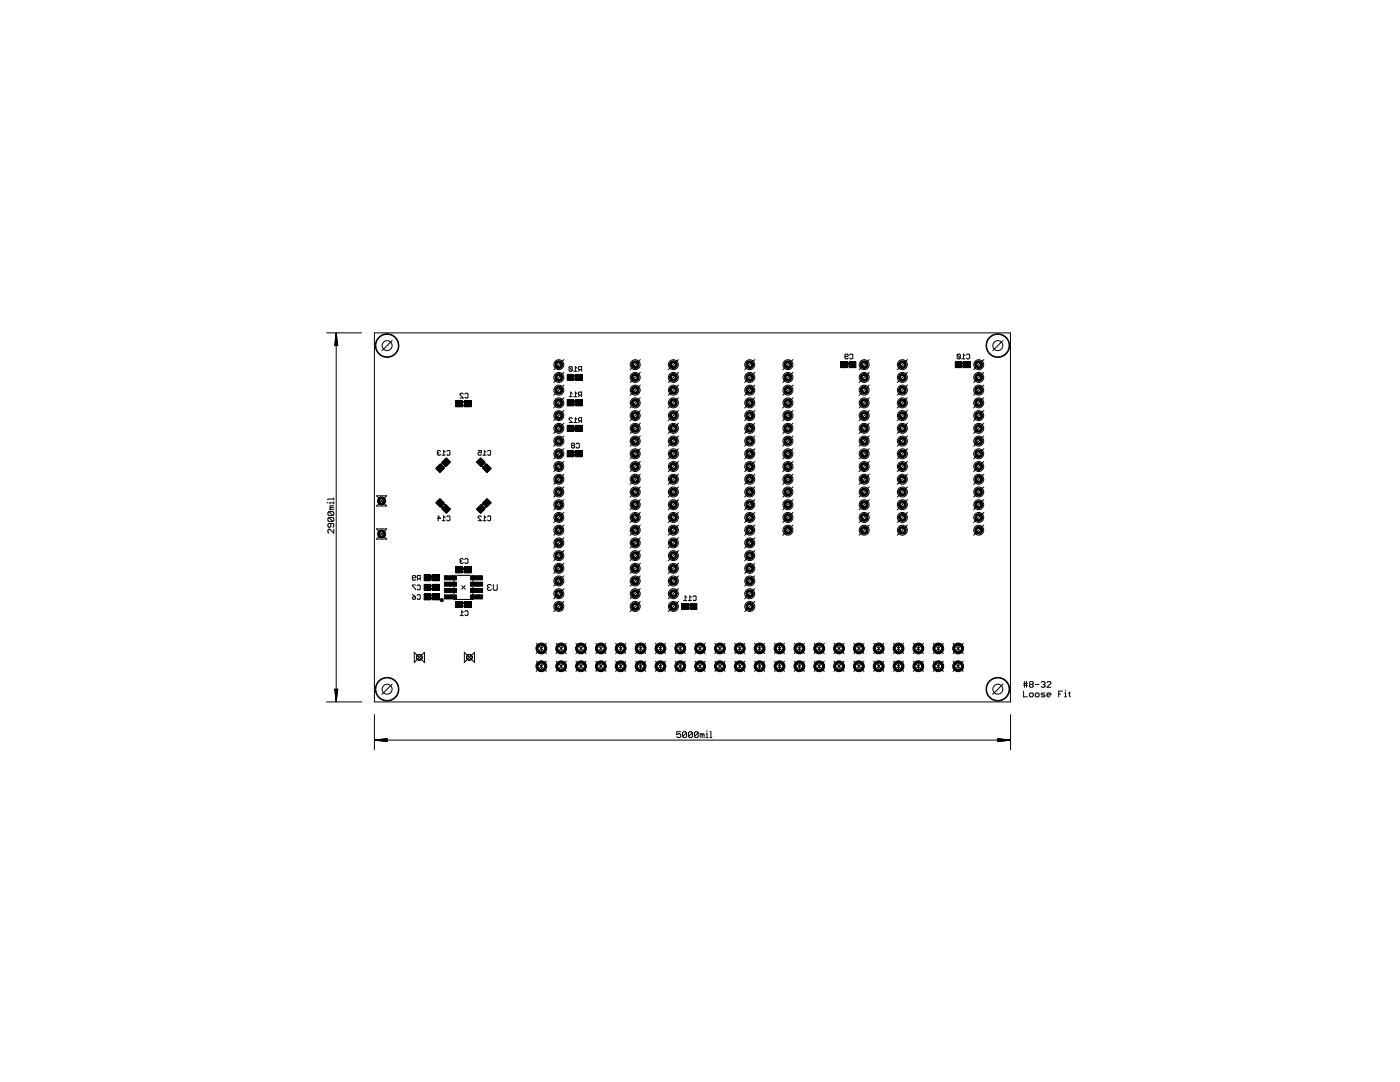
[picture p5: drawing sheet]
<svg xmlns="http://www.w3.org/2000/svg" width="279mm" height="216mm" viewBox="0 0 279 216" stroke-linecap="round" stroke-linejoin="round" font-family="sans-serif">
<g fill="none" stroke="#000" stroke-width=".2">
<path d="M92.5 78.6l-.2-.1h-.3l-.2 .1 .7 .8h-.7M92.8 78.6l.1-.1h.3l.2 .1v.6l-.2 .2h-.3l-.1-.2M113.6 73.3l.1-.1 .5 .1v.6M113.6 73.3v.6l.1 .2 .5-.2M113.6 73.3l.6 .6M113.6 79.2h.6M114.2 78.5l-.3-.3v1M114.5 75.1l.4 .4M114.5 74.1h.6M114.5 79.2h.6M114.9 75.1l-.4 .4M115.1 73.5l-.3-.3v.9"/>
<path d="M115.1 78.5l-.3-.3v1M115.8 73.8l-.4 .3M115.8 78.8l-.4 .4M116.1 73.8h-.5l-.2-.2v-.3l.2-.1h.5v.9M116.1 78.8h-.5l-.2-.1v-.3l.2-.2h.5v1M168.6 71.1h.5l.2-.1-.2-.3h-.3l-.2 .1v.6l.2 .2h.3l.2-.2M169.1 72.6l.4 .4M169.5 72.6l-.4 .4M169.6 70.8l.1-.1h.3l.2 .1v.6l-.2 .2h-.3l-.1-.2M191 70.8l.2-.1h.3l.1 .1v.6M191 70.8v.6l.2 .2h.3l.1-.2M191 70.8l.6 .6"/>
<path d="M191.9 72.5l.5 .5M192 71.6h.6M192.4 72.5l-.5 .5M192.6 71l-.3-.3v.9M192.9 70.8l.1-.1h.4l.1 .1v.6l-.1 .2h-.4l-.1-.2M87.5 90.4l-.2 .1 .2 .3 .4-.1M87.5 90.4h.1M87.9 90l-.4-.1-.2 .1 .2 .4M88.2 92.6l.5 .5M88.2 90.8h.7M88.7 92.6l-.5 .5M88.9 90.2l-.4-.3v.9"/>
<path d="M89.2 90l.1-.1 .5 .1v.7l-.2 .1-.4-.1M92.3 80.4l.4 .4M92.7 80.4l-.4 .4M95.4 89.9h.7v.5l-.4-.2-.3 .2v.3l.2 .1 .5-.1M96.3 92.6l.5 .5M96.4 90.8h.6M96.8 92.6l-.5 .5M97 90.2l-.3-.3v.9M97.3 90l.2-.1 .4 .1v.7l-.1 .1-.5-.1M114.2 88.9l-.2-.1 .2-.4h.3l.2 .2-.2 .3M114.2 88.9l-.2 .2 .2 .3h.3l.2-.2-.2-.3M114.2 88.9h.3"/>
<path d="M114.2 83.5l-.2-.1h-.3l-.1 .1 .6 .8h-.6M114.5 80.2l.4 .4M114.5 85.2l.4 .5M114.5 90.3l.4 .4M114.5 84.3h.6M114.9 90.3l-.4 .4M114.9 80.2l-.4 .4M114.9 85.2l-.4 .5M115 88.6l.1-.2h.3l.2 .2v.6l-.2 .2h-.3l-.1-.2M115.1 83.7l-.3-.3v.9M115.8 84l-.4 .3M116.1 84h-.5l-.2-.2v-.3l.2-.1h.5v.9"/>
<path d="M82.3 119.3l.2-.2h.4l-.1 .5h-.3zM82.3 118.6l.6 .5M82.3 115.3h.5l.1-.2-.1-.3h-.3l-.2 .2v.6l.2 .2h.3l.1-.2M82.9 116.7h-.6l.6 1M83.2 118.8l.2-.2h.3l.2 .2v.6l-.2 .2h-.3l-.2-.2M83.2 116.9l.2-.2h.3l.2 .2v.6l-.2 .2h-.3l-.2-.2M83.5 115.5l-.3 .3M83.9 115.5h-.5l-.2-.2 .2-.5h.5v1M86 118.9l.3 .4M86 117l.3 .4M86 115.1l.3 .4M86.3 118.9l-.3 .4"/>
<path d="M86.3 117l-.3 .4M86.3 115.1l-.3 .4M87.3 103.4h.6l-.4-.4v.9M88.2 100.7l.5 .5M88.2 103.9h.7M88.7 100.7l-.5 .5M88.9 103.3l-.4-.3v.9M89.2 103.1l.1-.1h.3l.2 .1v.6l-.2 .2h-.3l-.1-.2M92 112l-.2 .1 .2 .3h.3l.2-.2M92 112h.1M92.1 116.9l.8 .7M92.3 113.5l.4 .4"/>
<path d="M92.5 111.6l-.2-.1h-.3l-.2 .1 .2 .4M92.7 113.5l-.4 .4M92.8 111.6l.1-.1h.3l.2 .1v.6l-.2 .2h-.3l-.1-.2M92.9 116.9l-.8 .7M96.1 103.1l-.2-.1h-.3l-.2 .1 .7 .8h-.7M96.3 100.7l.5 .5M96.4 103.9h.6M96.8 100.7l-.5 .5M97 103.3l-.3-.3v.9M97.3 103.1l.2-.1h.3l.1 .1v.6l-.1 .2h-.3l-.2-.2M97.5 117.2l-.2 .2 .2 .4h.4l.1-.2M97.5 117.2h.2"/>
<path d="M98 116.8l-.1-.2h-.4l-.2 .2 .2 .4M98.4 116.6v1l.2 .2h.4l.2-.2v-1M136.4 119.8h.7M137.1 119.2l-.4-.3v.9M137.4 119.8h.6M138 119.2l-.3-.3v.9M138.3 119.1l.2-.2 .4 .2v.6l-.1 .1-.5-.1M91.8 122.8h.7M92.3 120.4l.4 .4M92.5 122.2l-.4-.3v.9M92.7 120.4l-.4 .4M92.8 122l.1-.1h.3l.2 .1v.7l-.2 .1h-.3l-.1-.1"/>
<path d="M137.3 120.8l.5 .4M137.8 120.8l-.5 .4"/>
</g>
<g fill="#000" stroke="#000" stroke-width=".2">
<path d="M91 80h1.3v1.2h-1.3zM92.7 80h1.3v1.2h-1.3zM113.2 74.7h1.3v1.2h-1.3zM113.2 79.8h1.3v1.2h-1.3zM113.3 74.8h1.1v1h-1.1zM113.3 79.9h1.1v1h-1.1zM113.9 74.9h1.6v.8h-1.6zM113.9 80h1.6v.8h-1.6zM114.5 75h.4v.6h-.4zM114.9 74.7h1.3v1.2h-1.3zM114.9 79.8h1.3v1.2h-1.3zM115 74.8h1.1v1h-1.1z"/>
<path d="M115 79.9h1.1v1h-1.1zM167.8 72.2h1.3v1.2h-1.3zM167.9 72.3h1.1v1h-1.1zM168.5 72.4h1.6v.8h-1.6zM169.1 72.5h.4v.6h-.4zM169.5 72.2h1.3v1.2h-1.3zM169.6 72.3h1.1v1h-1.1zM190.6 72.2h1.4v1.2h-1.4zM190.8 72.3h1.1v1h-1.1zM191.3 72.4h1.7v.8h-1.7zM192 72.5h.3v.6h-.3zM192.3 72.2h1.4v1.2h-1.4z"/>
<path d="M192.4 72.3h1.1v1h-1.1zM87.9 92.5l.8 .9-.9 .9-.8-.8zM87.1 93.5l.8-.8 .7 .7-.8 .8zM87.6 93.1l1.1-1.1 .6 .6-1.2 1.1zM88.3 92.5l.5 .4-.3 .3-.4-.4zM88.1 92.3l1-.9 .8 .8-.9 .9zM88.3 92.3l.8-.8 .7 .7-.8 .8zM91.1 80.1h1.1v1h-1.1zM91.7 80.2h1.6v.8h-1.6zM92.3 80.3h.4v.6h-.4zM92.8 80.1h1.1v1h-1.1zM95.9 91.5l.8 .8-.7 .7-.8-.8z"/>
<path d="M95.1 92.2l.8-.8 .9 .9-.8 .8zM96.3 92l1.1 1.1-.6 .6-1.1-1.1zM96.6 92.5l.3 .3-.4 .4-.3-.3zM97.1 92.7l.8 .8-.7 .7-.8-.8zM97.1 92.5l.9 1-.8 .8-.9-.9zM113.2 90h1.3v1.1h-1.3zM113.2 84.9h1.3v1.2h-1.3zM113.3 90h1.1v1.1h-1.1zM113.3 85h1.1v1h-1.1zM113.9 90.1h1.6v.9h-1.6zM113.9 85.1h1.6v.8h-1.6zM114.5 90.3h.4v.5h-.4z"/>
<path d="M114.5 80.1h.4v.6h-.4zM114.5 85.2h.4v.6h-.4zM114.9 90h1.3v1.1h-1.3zM114.9 84.9h1.3v1.2h-1.3zM115 90h1.1v1.1h-1.1zM115 85h1.1v1h-1.1zM84.6 118.5h1.4v1.2h-1.4zM84.6 116.6h1.4v1.2h-1.4zM84.6 114.7h1.4v1.2h-1.4zM84.8 118.6h1.1v1h-1.1zM84.8 116.7h1.1v1h-1.1zM84.8 114.8h1.1v1h-1.1z"/>
<path d="M85.3 118.7h1.7v.8h-1.7zM85.3 116.8h1.7v.8h-1.7zM85.3 114.9h1.7v.8h-1.7zM86 118.8h.3v.6h-.3zM86 116.9h.3v.6h-.3zM86 115h.3v.6h-.3zM86.3 118.5h1.4v1.2h-1.4zM86.3 116.6h1.4v1.2h-1.4zM86.3 114.7h1.4v1.2h-1.4zM86.4 118.6h1.1v1h-1.1zM86.4 116.7h1.1v1h-1.1zM86.4 114.8h1.1v1h-1.1z"/>
<path d="M87.1 100.3l.7-.7 .8 .8-.7 .7zM87 100.3l.8-.8 .9 .9-.8 .8zM88.1 101l.4-.4 .3 .3-.5 .4zM88.7 117.4h2.4v.8h-2.4zM88.7 118.7h2.4v.8h-2.4zM88.7 116.2h2.4v.8h-2.4zM88.7 114.9h2.4v.8h-2.4zM87.6 100.7l.5-.6 1.2 1.1-.6 .6zM88.8 117.5h2.2v.6h-2.2zM88.8 118.8h2.2v.6h-2.2zM88.8 116.3h2.2v.6h-2.2zM88.8 115h2.2v.6h-2.2z"/>
<path d="M88.3 101.5l.7-.7 .8 .8-.7 .7zM88.1 101.5l.9-.8 .9 .9-.8 .8zM91 113.1h1.3v1.2h-1.3zM91.1 113.2h1.1v1h-1.1zM91.7 113.3h1.6v.8h-1.6zM92.3 113.4h.4v.6h-.4zM92.7 113.1h1.3v1.2h-1.3zM92.8 113.2h1.1v1h-1.1zM93.9 117.4h2.4v.8h-2.4zM93.9 118.7h2.4v.8h-2.4zM93.9 116.2h2.4v.8h-2.4zM93.9 114.9h2.4v.8h-2.4z"/>
<path d="M94 117.5h2.2v.6h-2.2zM94 118.8h2.2v.6h-2.2zM94 116.3h2.2v.6h-2.2zM94 115h2.2v.6h-2.2zM95.1 101.6l.9-.9 .8 .8-.9 .9zM95.2 101.6l.8-.8 .7 .7-.8 .8zM95.7 101.2l1.1-1.1 .6 .6-1.1 1.1zM96.5 100.6l.4 .4-.3 .3-.4-.4zM96.3 100.4l.9-.9 .8 .8-.9 .9zM96.4 100.4l.8-.8 .7 .7-.8 .8zM91 120h1.3v1.2h-1.3zM91.1 120.1h1.1v1h-1.1z"/>
<path d="M91.7 120.2h1.6v.8h-1.6zM92.3 120.3h.4v.6h-.4zM92.7 120h1.3v1.2h-1.3zM92.8 120.1h1.1v1h-1.1zM136.1 120.4h1.3v1.2h-1.3zM136.2 120.5h1.1v1h-1.1zM136.8 120.6h1.6v.8h-1.6zM137.4 120.7h.4v.6h-.4zM137.8 120.4h1.3v1.2h-1.3zM137.9 120.5h1.1v1h-1.1z"/>
</g>
<path d="M90.6 114.8h3.8v4.8h-3.8z" fill="none" stroke="#000" stroke-width=".21"/>
<g fill="#000" stroke="#000" stroke-width=".2">
<circle cx="77.3" cy="69" r="2.35"/>
<circle cx="111.5" cy="75.3" r=".76"/>
<circle cx="111.5" cy="77.9" r=".76"/>
<circle cx="111.5" cy="72.8" r=".76"/>
<circle cx="126.8" cy="72.8" r=".76"/>
<circle cx="126.8" cy="75.3" r=".76"/>
<circle cx="126.8" cy="77.9" r=".76"/>
<circle cx="134.4" cy="75.3" r=".76"/>
<circle cx="134.4" cy="72.8" r=".76"/>
<circle cx="134.4" cy="77.9" r=".76"/>
<circle cx="149.6" cy="77.9" r=".76"/>
<circle cx="149.6" cy="72.8" r=".76"/>
<circle cx="149.6" cy="75.3" r=".76"/>
<circle cx="157.2" cy="77.9" r=".76"/>
<circle cx="157.2" cy="75.3" r=".76"/>
<circle cx="157.2" cy="72.8" r=".76"/>
<circle cx="172.5" cy="72.8" r=".76"/>
<circle cx="172.5" cy="77.9" r=".76"/>
<circle cx="172.5" cy="75.3" r=".76"/>
<circle cx="180.1" cy="77.9" r=".76"/>
<circle cx="180.1" cy="75.3" r=".76"/>
<circle cx="180.1" cy="72.8" r=".76"/>
<circle cx="195.3" cy="77.9" r=".76"/>
<circle cx="195.3" cy="75.3" r=".76"/>
<circle cx="195.3" cy="72.8" r=".76"/>
<circle cx="199.1" cy="69" r="2.35"/>
<circle cx="76.2" cy="99.9" r=".8"/>
<circle cx="111.5" cy="80.4" r=".76"/>
<circle cx="111.5" cy="82.9" r=".76"/>
<circle cx="111.5" cy="85.5" r=".76"/>
<circle cx="111.5" cy="88" r=".76"/>
<circle cx="111.5" cy="93.1" r=".76"/>
<circle cx="111.5" cy="98.2" r=".76"/>
<circle cx="111.5" cy="95.6" r=".76"/>
<circle cx="111.5" cy="90.6" r=".76"/>
<circle cx="126.8" cy="85.5" r=".76"/>
<circle cx="126.8" cy="82.9" r=".76"/>
<circle cx="126.8" cy="80.4" r=".76"/>
<circle cx="126.8" cy="90.6" r=".76"/>
<circle cx="126.8" cy="98.2" r=".76"/>
<circle cx="126.8" cy="95.6" r=".76"/>
<circle cx="126.8" cy="93.1" r=".76"/>
<circle cx="126.8" cy="88" r=".76"/>
<circle cx="134.4" cy="80.4" r=".76"/>
<circle cx="134.4" cy="85.5" r=".76"/>
<circle cx="134.4" cy="82.9" r=".76"/>
<circle cx="134.4" cy="93.1" r=".76"/>
<circle cx="134.4" cy="88" r=".76"/>
<circle cx="134.4" cy="98.2" r=".76"/>
<circle cx="134.4" cy="90.6" r=".76"/>
<circle cx="134.4" cy="95.6" r=".76"/>
<circle cx="149.6" cy="82.9" r=".76"/>
<circle cx="149.6" cy="85.5" r=".76"/>
<circle cx="149.6" cy="80.4" r=".76"/>
<circle cx="149.6" cy="93.1" r=".76"/>
<circle cx="149.6" cy="90.6" r=".76"/>
<circle cx="149.6" cy="95.6" r=".76"/>
<circle cx="149.6" cy="98.2" r=".76"/>
<circle cx="149.6" cy="88" r=".76"/>
<circle cx="157.2" cy="85.5" r=".76"/>
<circle cx="157.2" cy="82.9" r=".76"/>
<circle cx="157.2" cy="80.4" r=".76"/>
<circle cx="157.2" cy="95.6" r=".76"/>
<circle cx="157.2" cy="90.6" r=".76"/>
<circle cx="157.2" cy="98.2" r=".76"/>
<circle cx="157.2" cy="88" r=".76"/>
<circle cx="157.2" cy="93.1" r=".76"/>
<circle cx="172.5" cy="85.5" r=".76"/>
<circle cx="172.5" cy="82.9" r=".76"/>
<circle cx="172.5" cy="80.4" r=".76"/>
<circle cx="172.5" cy="90.6" r=".76"/>
<circle cx="172.5" cy="95.6" r=".76"/>
<circle cx="172.5" cy="98.2" r=".76"/>
<circle cx="172.5" cy="88" r=".76"/>
<circle cx="172.5" cy="93.1" r=".76"/>
<circle cx="180.1" cy="82.9" r=".76"/>
<circle cx="180.1" cy="85.5" r=".76"/>
<circle cx="180.1" cy="80.4" r=".76"/>
<circle cx="180.1" cy="90.6" r=".76"/>
<circle cx="180.1" cy="93.1" r=".76"/>
<circle cx="180.1" cy="88" r=".76"/>
<circle cx="180.1" cy="95.6" r=".76"/>
<circle cx="180.1" cy="98.2" r=".76"/>
<circle cx="195.3" cy="82.9" r=".76"/>
<circle cx="195.3" cy="80.4" r=".76"/>
<circle cx="195.3" cy="85.5" r=".76"/>
<circle cx="195.3" cy="88" r=".76"/>
<circle cx="195.3" cy="90.6" r=".76"/>
<circle cx="195.3" cy="93.1" r=".76"/>
<circle cx="195.3" cy="95.6" r=".76"/>
<circle cx="195.3" cy="98.2" r=".76"/>
<circle cx="76.2" cy="106.6" r=".8"/>
<circle cx="76.2" cy="106.6" r=".7"/>
<circle cx="88.2" cy="119.7" r=".32"/>
<circle cx="111.5" cy="100.7" r=".76"/>
<circle cx="111.5" cy="108.3" r=".76"/>
<circle cx="111.5" cy="118.5" r=".76"/>
<circle cx="111.5" cy="103.3" r=".76"/>
<circle cx="111.5" cy="113.4" r=".76"/>
<circle cx="111.5" cy="115.9" r=".76"/>
<circle cx="111.5" cy="105.8" r=".76"/>
<circle cx="111.5" cy="110.9" r=".76"/>
<circle cx="126.8" cy="100.7" r=".76"/>
<circle cx="126.8" cy="108.3" r=".76"/>
<circle cx="126.8" cy="103.3" r=".76"/>
<circle cx="126.8" cy="105.8" r=".76"/>
<circle cx="126.8" cy="110.9" r=".76"/>
<circle cx="126.8" cy="113.4" r=".76"/>
<circle cx="126.8" cy="115.9" r=".76"/>
<circle cx="126.8" cy="118.5" r=".76"/>
<circle cx="134.4" cy="100.7" r=".76"/>
<circle cx="134.4" cy="118.5" r=".76"/>
<circle cx="134.4" cy="103.3" r=".76"/>
<circle cx="134.4" cy="108.3" r=".76"/>
<circle cx="134.4" cy="113.4" r=".76"/>
<circle cx="134.4" cy="110.9" r=".76"/>
<circle cx="134.4" cy="115.9" r=".76"/>
<circle cx="134.4" cy="105.8" r=".76"/>
<circle cx="149.6" cy="113.4" r=".76"/>
<circle cx="149.6" cy="105.8" r=".76"/>
<circle cx="149.6" cy="110.9" r=".76"/>
<circle cx="149.6" cy="100.7" r=".76"/>
<circle cx="149.6" cy="103.3" r=".76"/>
<circle cx="149.6" cy="108.3" r=".76"/>
<circle cx="149.6" cy="115.9" r=".76"/>
<circle cx="149.6" cy="118.5" r=".76"/>
<circle cx="157.2" cy="105.8" r=".76"/>
<circle cx="157.2" cy="103.3" r=".76"/>
<circle cx="157.2" cy="100.7" r=".76"/>
<circle cx="172.5" cy="100.7" r=".76"/>
<circle cx="172.5" cy="103.3" r=".76"/>
<circle cx="172.5" cy="105.8" r=".76"/>
<circle cx="180.1" cy="100.7" r=".76"/>
<circle cx="180.1" cy="103.3" r=".76"/>
<circle cx="180.1" cy="105.8" r=".76"/>
<circle cx="195.3" cy="100.7" r=".76"/>
<circle cx="195.3" cy="105.8" r=".76"/>
<circle cx="195.3" cy="103.3" r=".76"/>
<circle cx="77.3" cy="137.5" r="2.35"/>
<circle cx="83.7" cy="131.2" r=".59"/>
<circle cx="93.7" cy="131.2" r=".59"/>
<circle cx="108" cy="132.9" r="1.08"/>
<circle cx="108" cy="129.4" r="1.08"/>
<circle cx="111.5" cy="121" r=".76"/>
<circle cx="112" cy="132.9" r="1.08"/>
<circle cx="112" cy="129.4" r="1.08"/>
<circle cx="116" cy="132.9" r="1.08"/>
<circle cx="116" cy="129.4" r="1.08"/>
<circle cx="119.9" cy="129.4" r="1.08"/>
<circle cx="119.9" cy="132.9" r="1.08"/>
<circle cx="123.9" cy="129.4" r="1.08"/>
<circle cx="123.9" cy="132.9" r="1.08"/>
<circle cx="126.8" cy="121" r=".76"/>
<circle cx="127.8" cy="132.9" r="1.08"/>
<circle cx="127.8" cy="129.4" r="1.08"/>
<circle cx="131.8" cy="132.9" r="1.08"/>
<circle cx="131.8" cy="129.4" r="1.08"/>
<circle cx="134.4" cy="121" r=".76"/>
<circle cx="135.8" cy="132.9" r="1.08"/>
<circle cx="135.8" cy="129.4" r="1.08"/>
<circle cx="139.7" cy="132.9" r="1.08"/>
<circle cx="139.7" cy="129.4" r="1.08"/>
<circle cx="143.7" cy="132.9" r="1.08"/>
<circle cx="143.7" cy="129.4" r="1.08"/>
<circle cx="147.6" cy="132.9" r="1.08"/>
<circle cx="147.6" cy="129.4" r="1.08"/>
<circle cx="149.6" cy="121" r=".76"/>
<circle cx="151.6" cy="129.4" r="1.08"/>
<circle cx="151.6" cy="132.9" r="1.08"/>
<circle cx="155.6" cy="132.9" r="1.08"/>
<circle cx="155.6" cy="129.4" r="1.08"/>
<circle cx="159.5" cy="132.9" r="1.08"/>
<circle cx="159.5" cy="129.4" r="1.08"/>
<circle cx="163.5" cy="129.4" r="1.08"/>
<circle cx="163.5" cy="132.9" r="1.08"/>
<circle cx="167.4" cy="129.4" r="1.08"/>
<circle cx="167.4" cy="132.9" r="1.08"/>
<circle cx="171.4" cy="129.4" r="1.08"/>
<circle cx="171.4" cy="132.9" r="1.08"/>
<circle cx="175.4" cy="132.9" r="1.08"/>
<circle cx="175.4" cy="129.4" r="1.08"/>
<circle cx="179.3" cy="132.9" r="1.08"/>
<circle cx="179.3" cy="129.4" r="1.08"/>
<circle cx="183.3" cy="129.4" r="1.08"/>
<circle cx="183.3" cy="132.9" r="1.08"/>
<circle cx="187.3" cy="129.4" r="1.08"/>
<circle cx="187.3" cy="132.9" r="1.08"/>
<circle cx="191.2" cy="129.4" r="1.08"/>
<circle cx="191.2" cy="132.9" r="1.08"/>
<circle cx="199.1" cy="137.5" r="2.35"/>
</g>
<circle cx="76.2" cy="106.6" r=".44" fill="#fff" stroke="#000" stroke-width=".2"/>
<circle cx="76.2" cy="99.9" r=".7" fill="#000" stroke="#000" stroke-width=".2"/>
<circle cx="76.2" cy="99.9" r=".44" fill="#fff" stroke="#000" stroke-width=".2"/>
<circle cx="143.7" cy="132.9" r=".97" fill="#000" stroke="#000" stroke-width=".2"/>
<circle cx="143.7" cy="132.9" r=".66" fill="#fff" stroke="#000" stroke-width=".2"/>
<circle cx="147.6" cy="132.9" r=".97" fill="#000" stroke="#000" stroke-width=".2"/>
<circle cx="147.6" cy="132.9" r=".66" fill="#fff" stroke="#000" stroke-width=".2"/>
<circle cx="143.7" cy="129.4" r=".97" fill="#000" stroke="#000" stroke-width=".2"/>
<circle cx="143.7" cy="129.4" r=".66" fill="#fff" stroke="#000" stroke-width=".2"/>
<circle cx="147.6" cy="129.4" r=".97" fill="#000" stroke="#000" stroke-width=".2"/>
<circle cx="147.6" cy="129.4" r=".66" fill="#fff" stroke="#000" stroke-width=".2"/>
<circle cx="151.6" cy="132.9" r=".97" fill="#000" stroke="#000" stroke-width=".2"/>
<circle cx="151.6" cy="132.9" r=".66" fill="#fff" stroke="#000" stroke-width=".2"/>
<circle cx="151.6" cy="129.4" r=".97" fill="#000" stroke="#000" stroke-width=".2"/>
<circle cx="151.6" cy="129.4" r=".66" fill="#fff" stroke="#000" stroke-width=".2"/>
<circle cx="139.7" cy="132.9" r=".97" fill="#000" stroke="#000" stroke-width=".2"/>
<circle cx="139.7" cy="132.9" r=".66" fill="#fff" stroke="#000" stroke-width=".2"/>
<circle cx="139.7" cy="129.4" r=".97" fill="#000" stroke="#000" stroke-width=".2"/>
<circle cx="139.7" cy="129.4" r=".66" fill="#fff" stroke="#000" stroke-width=".2"/>
<circle cx="135.8" cy="132.9" r=".97" fill="#000" stroke="#000" stroke-width=".2"/>
<circle cx="135.8" cy="132.9" r=".66" fill="#fff" stroke="#000" stroke-width=".2"/>
<circle cx="135.8" cy="129.4" r=".97" fill="#000" stroke="#000" stroke-width=".2"/>
<circle cx="135.8" cy="129.4" r=".66" fill="#fff" stroke="#000" stroke-width=".2"/>
<circle cx="131.8" cy="132.9" r=".97" fill="#000" stroke="#000" stroke-width=".2"/>
<circle cx="131.8" cy="132.9" r=".66" fill="#fff" stroke="#000" stroke-width=".2"/>
<circle cx="131.8" cy="129.4" r=".97" fill="#000" stroke="#000" stroke-width=".2"/>
<circle cx="131.8" cy="129.4" r=".66" fill="#fff" stroke="#000" stroke-width=".2"/>
<circle cx="127.8" cy="129.4" r=".97" fill="#000" stroke="#000" stroke-width=".2"/>
<circle cx="127.8" cy="129.4" r=".66" fill="#fff" stroke="#000" stroke-width=".2"/>
<circle cx="127.8" cy="132.9" r=".97" fill="#000" stroke="#000" stroke-width=".2"/>
<circle cx="127.8" cy="132.9" r=".66" fill="#fff" stroke="#000" stroke-width=".2"/>
<circle cx="123.9" cy="132.9" r=".97" fill="#000" stroke="#000" stroke-width=".2"/>
<circle cx="123.9" cy="132.9" r=".66" fill="#fff" stroke="#000" stroke-width=".2"/>
<circle cx="123.9" cy="129.4" r=".97" fill="#000" stroke="#000" stroke-width=".2"/>
<circle cx="123.9" cy="129.4" r=".66" fill="#fff" stroke="#000" stroke-width=".2"/>
<circle cx="155.6" cy="132.9" r=".97" fill="#000" stroke="#000" stroke-width=".2"/>
<circle cx="155.6" cy="132.9" r=".66" fill="#fff" stroke="#000" stroke-width=".2"/>
<circle cx="155.6" cy="129.4" r=".97" fill="#000" stroke="#000" stroke-width=".2"/>
<circle cx="155.6" cy="129.4" r=".66" fill="#fff" stroke="#000" stroke-width=".2"/>
<circle cx="159.5" cy="129.4" r=".97" fill="#000" stroke="#000" stroke-width=".2"/>
<circle cx="159.5" cy="129.4" r=".66" fill="#fff" stroke="#000" stroke-width=".2"/>
<circle cx="159.5" cy="132.9" r=".97" fill="#000" stroke="#000" stroke-width=".2"/>
<circle cx="159.5" cy="132.9" r=".66" fill="#fff" stroke="#000" stroke-width=".2"/>
<circle cx="163.5" cy="132.9" r=".97" fill="#000" stroke="#000" stroke-width=".2"/>
<circle cx="163.5" cy="132.9" r=".66" fill="#fff" stroke="#000" stroke-width=".2"/>
<circle cx="163.5" cy="129.4" r=".97" fill="#000" stroke="#000" stroke-width=".2"/>
<circle cx="163.5" cy="129.4" r=".66" fill="#fff" stroke="#000" stroke-width=".2"/>
<circle cx="167.4" cy="132.9" r=".97" fill="#000" stroke="#000" stroke-width=".2"/>
<circle cx="167.4" cy="132.9" r=".66" fill="#fff" stroke="#000" stroke-width=".2"/>
<circle cx="167.4" cy="129.4" r=".97" fill="#000" stroke="#000" stroke-width=".2"/>
<circle cx="167.4" cy="129.4" r=".66" fill="#fff" stroke="#000" stroke-width=".2"/>
<circle cx="171.4" cy="132.9" r=".97" fill="#000" stroke="#000" stroke-width=".2"/>
<circle cx="171.4" cy="132.9" r=".66" fill="#fff" stroke="#000" stroke-width=".2"/>
<circle cx="171.4" cy="129.4" r=".97" fill="#000" stroke="#000" stroke-width=".2"/>
<circle cx="171.4" cy="129.4" r=".66" fill="#fff" stroke="#000" stroke-width=".2"/>
<circle cx="119.9" cy="132.9" r=".97" fill="#000" stroke="#000" stroke-width=".2"/>
<circle cx="119.9" cy="132.9" r=".66" fill="#fff" stroke="#000" stroke-width=".2"/>
<circle cx="119.9" cy="129.4" r=".97" fill="#000" stroke="#000" stroke-width=".2"/>
<circle cx="119.9" cy="129.4" r=".66" fill="#fff" stroke="#000" stroke-width=".2"/>
<circle cx="116" cy="132.9" r=".97" fill="#000" stroke="#000" stroke-width=".2"/>
<circle cx="116" cy="132.9" r=".66" fill="#fff" stroke="#000" stroke-width=".2"/>
<circle cx="116" cy="129.4" r=".97" fill="#000" stroke="#000" stroke-width=".2"/>
<circle cx="116" cy="129.4" r=".66" fill="#fff" stroke="#000" stroke-width=".2"/>
<circle cx="175.4" cy="132.9" r=".97" fill="#000" stroke="#000" stroke-width=".2"/>
<circle cx="175.4" cy="132.9" r=".66" fill="#fff" stroke="#000" stroke-width=".2"/>
<circle cx="175.4" cy="129.4" r=".97" fill="#000" stroke="#000" stroke-width=".2"/>
<circle cx="175.4" cy="129.4" r=".66" fill="#fff" stroke="#000" stroke-width=".2"/>
<circle cx="179.3" cy="132.9" r=".97" fill="#000" stroke="#000" stroke-width=".2"/>
<circle cx="179.3" cy="132.9" r=".66" fill="#fff" stroke="#000" stroke-width=".2"/>
<circle cx="179.3" cy="129.4" r=".97" fill="#000" stroke="#000" stroke-width=".2"/>
<circle cx="179.3" cy="129.4" r=".66" fill="#fff" stroke="#000" stroke-width=".2"/>
<circle cx="183.3" cy="132.9" r=".97" fill="#000" stroke="#000" stroke-width=".2"/>
<circle cx="183.3" cy="132.9" r=".66" fill="#fff" stroke="#000" stroke-width=".2"/>
<circle cx="183.3" cy="129.4" r=".97" fill="#000" stroke="#000" stroke-width=".2"/>
<circle cx="183.3" cy="129.4" r=".66" fill="#fff" stroke="#000" stroke-width=".2"/>
<circle cx="187.3" cy="132.9" r=".97" fill="#000" stroke="#000" stroke-width=".2"/>
<circle cx="187.3" cy="132.9" r=".66" fill="#fff" stroke="#000" stroke-width=".2"/>
<circle cx="187.3" cy="129.4" r=".97" fill="#000" stroke="#000" stroke-width=".2"/>
<circle cx="187.3" cy="129.4" r=".66" fill="#fff" stroke="#000" stroke-width=".2"/>
<circle cx="191.2" cy="132.9" r=".97" fill="#000" stroke="#000" stroke-width=".2"/>
<circle cx="191.2" cy="132.9" r=".66" fill="#fff" stroke="#000" stroke-width=".2"/>
<circle cx="191.2" cy="129.4" r=".97" fill="#000" stroke="#000" stroke-width=".2"/>
<circle cx="191.2" cy="129.4" r=".66" fill="#fff" stroke="#000" stroke-width=".2"/>
<circle cx="112" cy="132.9" r=".97" fill="#000" stroke="#000" stroke-width=".2"/>
<circle cx="112" cy="132.9" r=".66" fill="#fff" stroke="#000" stroke-width=".2"/>
<circle cx="112" cy="129.4" r=".97" fill="#000" stroke="#000" stroke-width=".2"/>
<circle cx="112" cy="129.4" r=".66" fill="#fff" stroke="#000" stroke-width=".2"/>
<circle cx="108" cy="132.9" r=".97" fill="#000" stroke="#000" stroke-width=".2"/>
<circle cx="108" cy="132.9" r=".66" fill="#fff" stroke="#000" stroke-width=".2"/>
<circle cx="108" cy="129.4" r=".97" fill="#000" stroke="#000" stroke-width=".2"/>
<circle cx="108" cy="129.4" r=".66" fill="#fff" stroke="#000" stroke-width=".2"/>
<circle cx="126.8" cy="95.6" r=".66" fill="#000" stroke="#000" stroke-width=".2"/>
<circle cx="126.8" cy="95.6" r=".4" fill="#fff" stroke="#000" stroke-width=".2"/>
<circle cx="126.8" cy="98.2" r=".66" fill="#000" stroke="#000" stroke-width=".2"/>
<circle cx="126.8" cy="98.2" r=".4" fill="#fff" stroke="#000" stroke-width=".2"/>
<circle cx="126.8" cy="100.7" r=".66" fill="#000" stroke="#000" stroke-width=".2"/>
<circle cx="126.8" cy="100.7" r=".4" fill="#fff" stroke="#000" stroke-width=".2"/>
<circle cx="126.8" cy="103.3" r=".66" fill="#000" stroke="#000" stroke-width=".2"/>
<circle cx="126.8" cy="103.3" r=".4" fill="#fff" stroke="#000" stroke-width=".2"/>
<circle cx="126.8" cy="105.8" r=".66" fill="#000" stroke="#000" stroke-width=".2"/>
<circle cx="126.8" cy="105.8" r=".4" fill="#fff" stroke="#000" stroke-width=".2"/>
<circle cx="126.8" cy="108.3" r=".66" fill="#000" stroke="#000" stroke-width=".2"/>
<circle cx="126.8" cy="108.3" r=".4" fill="#fff" stroke="#000" stroke-width=".2"/>
<circle cx="126.8" cy="110.9" r=".66" fill="#000" stroke="#000" stroke-width=".2"/>
<circle cx="126.8" cy="110.9" r=".4" fill="#fff" stroke="#000" stroke-width=".2"/>
<circle cx="126.8" cy="113.4" r=".66" fill="#000" stroke="#000" stroke-width=".2"/>
<circle cx="126.8" cy="113.4" r=".4" fill="#fff" stroke="#000" stroke-width=".2"/>
<circle cx="126.8" cy="115.9" r=".66" fill="#000" stroke="#000" stroke-width=".2"/>
<circle cx="126.8" cy="115.9" r=".4" fill="#fff" stroke="#000" stroke-width=".2"/>
<circle cx="126.8" cy="118.5" r=".66" fill="#000" stroke="#000" stroke-width=".2"/>
<circle cx="126.8" cy="118.5" r=".4" fill="#fff" stroke="#000" stroke-width=".2"/>
<circle cx="126.8" cy="121" r=".66" fill="#000" stroke="#000" stroke-width=".2"/>
<circle cx="126.8" cy="121" r=".4" fill="#fff" stroke="#000" stroke-width=".2"/>
<circle cx="126.8" cy="93.1" r=".66" fill="#000" stroke="#000" stroke-width=".2"/>
<circle cx="126.8" cy="93.1" r=".4" fill="#fff" stroke="#000" stroke-width=".2"/>
<circle cx="126.8" cy="90.6" r=".66" fill="#000" stroke="#000" stroke-width=".2"/>
<circle cx="126.8" cy="90.6" r=".4" fill="#fff" stroke="#000" stroke-width=".2"/>
<circle cx="126.8" cy="88" r=".66" fill="#000" stroke="#000" stroke-width=".2"/>
<circle cx="126.8" cy="88" r=".4" fill="#fff" stroke="#000" stroke-width=".2"/>
<circle cx="126.8" cy="85.5" r=".66" fill="#000" stroke="#000" stroke-width=".2"/>
<circle cx="126.8" cy="85.5" r=".4" fill="#fff" stroke="#000" stroke-width=".2"/>
<circle cx="126.8" cy="82.9" r=".66" fill="#000" stroke="#000" stroke-width=".2"/>
<circle cx="126.8" cy="82.9" r=".4" fill="#fff" stroke="#000" stroke-width=".2"/>
<circle cx="126.8" cy="80.4" r=".66" fill="#000" stroke="#000" stroke-width=".2"/>
<circle cx="126.8" cy="80.4" r=".4" fill="#fff" stroke="#000" stroke-width=".2"/>
<circle cx="126.8" cy="77.9" r=".66" fill="#000" stroke="#000" stroke-width=".2"/>
<circle cx="126.8" cy="77.9" r=".4" fill="#fff" stroke="#000" stroke-width=".2"/>
<circle cx="126.8" cy="75.3" r=".66" fill="#000" stroke="#000" stroke-width=".2"/>
<circle cx="126.8" cy="75.3" r=".4" fill="#fff" stroke="#000" stroke-width=".2"/>
<circle cx="126.8" cy="72.8" r=".66" fill="#000" stroke="#000" stroke-width=".2"/>
<circle cx="126.8" cy="72.8" r=".4" fill="#fff" stroke="#000" stroke-width=".2"/>
<circle cx="111.5" cy="98.2" r=".66" fill="#000" stroke="#000" stroke-width=".2"/>
<circle cx="111.5" cy="98.2" r=".4" fill="#fff" stroke="#000" stroke-width=".2"/>
<circle cx="111.5" cy="100.7" r=".66" fill="#000" stroke="#000" stroke-width=".2"/>
<circle cx="111.5" cy="100.7" r=".4" fill="#fff" stroke="#000" stroke-width=".2"/>
<circle cx="111.5" cy="103.3" r=".66" fill="#000" stroke="#000" stroke-width=".2"/>
<circle cx="111.5" cy="103.3" r=".4" fill="#fff" stroke="#000" stroke-width=".2"/>
<circle cx="111.5" cy="105.8" r=".66" fill="#000" stroke="#000" stroke-width=".2"/>
<circle cx="111.5" cy="105.8" r=".4" fill="#fff" stroke="#000" stroke-width=".2"/>
<circle cx="111.5" cy="108.3" r=".66" fill="#000" stroke="#000" stroke-width=".2"/>
<circle cx="111.5" cy="108.3" r=".4" fill="#fff" stroke="#000" stroke-width=".2"/>
<circle cx="111.5" cy="110.9" r=".66" fill="#000" stroke="#000" stroke-width=".2"/>
<circle cx="111.5" cy="110.9" r=".4" fill="#fff" stroke="#000" stroke-width=".2"/>
<circle cx="111.5" cy="113.4" r=".66" fill="#000" stroke="#000" stroke-width=".2"/>
<circle cx="111.5" cy="113.4" r=".4" fill="#fff" stroke="#000" stroke-width=".2"/>
<circle cx="111.5" cy="115.9" r=".66" fill="#000" stroke="#000" stroke-width=".2"/>
<circle cx="111.5" cy="115.9" r=".4" fill="#fff" stroke="#000" stroke-width=".2"/>
<circle cx="111.5" cy="118.5" r=".66" fill="#000" stroke="#000" stroke-width=".2"/>
<circle cx="111.5" cy="118.5" r=".4" fill="#fff" stroke="#000" stroke-width=".2"/>
<circle cx="111.5" cy="121" r=".66" fill="#000" stroke="#000" stroke-width=".2"/>
<circle cx="111.5" cy="121" r=".4" fill="#fff" stroke="#000" stroke-width=".2"/>
<circle cx="111.5" cy="95.6" r=".66" fill="#000" stroke="#000" stroke-width=".2"/>
<circle cx="111.5" cy="95.6" r=".4" fill="#fff" stroke="#000" stroke-width=".2"/>
<circle cx="111.5" cy="93.1" r=".66" fill="#000" stroke="#000" stroke-width=".2"/>
<circle cx="111.5" cy="93.1" r=".4" fill="#fff" stroke="#000" stroke-width=".2"/>
<circle cx="111.5" cy="90.6" r=".66" fill="#000" stroke="#000" stroke-width=".2"/>
<circle cx="111.5" cy="90.6" r=".4" fill="#fff" stroke="#000" stroke-width=".2"/>
<circle cx="111.5" cy="88" r=".66" fill="#000" stroke="#000" stroke-width=".2"/>
<circle cx="111.5" cy="88" r=".4" fill="#fff" stroke="#000" stroke-width=".2"/>
<circle cx="111.5" cy="85.5" r=".66" fill="#000" stroke="#000" stroke-width=".2"/>
<circle cx="111.5" cy="85.5" r=".4" fill="#fff" stroke="#000" stroke-width=".2"/>
<circle cx="111.5" cy="82.9" r=".66" fill="#000" stroke="#000" stroke-width=".2"/>
<circle cx="111.5" cy="82.9" r=".4" fill="#fff" stroke="#000" stroke-width=".2"/>
<circle cx="111.5" cy="80.4" r=".66" fill="#000" stroke="#000" stroke-width=".2"/>
<circle cx="111.5" cy="80.4" r=".4" fill="#fff" stroke="#000" stroke-width=".2"/>
<circle cx="111.5" cy="77.9" r=".66" fill="#000" stroke="#000" stroke-width=".2"/>
<circle cx="111.5" cy="77.9" r=".4" fill="#fff" stroke="#000" stroke-width=".2"/>
<circle cx="111.5" cy="75.3" r=".66" fill="#000" stroke="#000" stroke-width=".2"/>
<circle cx="111.5" cy="75.3" r=".4" fill="#fff" stroke="#000" stroke-width=".2"/>
<circle cx="111.5" cy="72.8" r=".66" fill="#000" stroke="#000" stroke-width=".2"/>
<circle cx="111.5" cy="72.8" r=".4" fill="#fff" stroke="#000" stroke-width=".2"/>
<circle cx="149.6" cy="95.6" r=".66" fill="#000" stroke="#000" stroke-width=".2"/>
<circle cx="149.6" cy="95.6" r=".4" fill="#fff" stroke="#000" stroke-width=".2"/>
<circle cx="149.6" cy="98.2" r=".66" fill="#000" stroke="#000" stroke-width=".2"/>
<circle cx="149.6" cy="98.2" r=".4" fill="#fff" stroke="#000" stroke-width=".2"/>
<circle cx="149.6" cy="100.7" r=".66" fill="#000" stroke="#000" stroke-width=".2"/>
<circle cx="149.6" cy="100.7" r=".4" fill="#fff" stroke="#000" stroke-width=".2"/>
<circle cx="149.6" cy="103.3" r=".66" fill="#000" stroke="#000" stroke-width=".2"/>
<circle cx="149.6" cy="103.3" r=".4" fill="#fff" stroke="#000" stroke-width=".2"/>
<circle cx="149.6" cy="105.8" r=".66" fill="#000" stroke="#000" stroke-width=".2"/>
<circle cx="149.6" cy="105.8" r=".4" fill="#fff" stroke="#000" stroke-width=".2"/>
<circle cx="149.6" cy="108.3" r=".66" fill="#000" stroke="#000" stroke-width=".2"/>
<circle cx="149.6" cy="108.3" r=".4" fill="#fff" stroke="#000" stroke-width=".2"/>
<circle cx="149.6" cy="110.9" r=".66" fill="#000" stroke="#000" stroke-width=".2"/>
<circle cx="149.6" cy="110.9" r=".4" fill="#fff" stroke="#000" stroke-width=".2"/>
<circle cx="149.6" cy="113.4" r=".66" fill="#000" stroke="#000" stroke-width=".2"/>
<circle cx="149.6" cy="113.4" r=".4" fill="#fff" stroke="#000" stroke-width=".2"/>
<circle cx="149.6" cy="115.9" r=".66" fill="#000" stroke="#000" stroke-width=".2"/>
<circle cx="149.6" cy="115.9" r=".4" fill="#fff" stroke="#000" stroke-width=".2"/>
<circle cx="149.6" cy="118.5" r=".66" fill="#000" stroke="#000" stroke-width=".2"/>
<circle cx="149.6" cy="118.5" r=".4" fill="#fff" stroke="#000" stroke-width=".2"/>
<circle cx="149.6" cy="121" r=".66" fill="#000" stroke="#000" stroke-width=".2"/>
<circle cx="149.6" cy="121" r=".4" fill="#fff" stroke="#000" stroke-width=".2"/>
<circle cx="149.6" cy="93.1" r=".66" fill="#000" stroke="#000" stroke-width=".2"/>
<circle cx="149.6" cy="93.1" r=".4" fill="#fff" stroke="#000" stroke-width=".2"/>
<circle cx="149.6" cy="90.6" r=".66" fill="#000" stroke="#000" stroke-width=".2"/>
<circle cx="149.6" cy="90.6" r=".4" fill="#fff" stroke="#000" stroke-width=".2"/>
<circle cx="149.6" cy="88" r=".66" fill="#000" stroke="#000" stroke-width=".2"/>
<circle cx="149.6" cy="88" r=".4" fill="#fff" stroke="#000" stroke-width=".2"/>
<circle cx="149.6" cy="85.5" r=".66" fill="#000" stroke="#000" stroke-width=".2"/>
<circle cx="149.6" cy="85.5" r=".4" fill="#fff" stroke="#000" stroke-width=".2"/>
<circle cx="149.6" cy="82.9" r=".66" fill="#000" stroke="#000" stroke-width=".2"/>
<circle cx="149.6" cy="82.9" r=".4" fill="#fff" stroke="#000" stroke-width=".2"/>
<circle cx="149.6" cy="80.4" r=".66" fill="#000" stroke="#000" stroke-width=".2"/>
<circle cx="149.6" cy="80.4" r=".4" fill="#fff" stroke="#000" stroke-width=".2"/>
<circle cx="149.6" cy="77.9" r=".66" fill="#000" stroke="#000" stroke-width=".2"/>
<circle cx="149.6" cy="77.9" r=".4" fill="#fff" stroke="#000" stroke-width=".2"/>
<circle cx="149.6" cy="75.3" r=".66" fill="#000" stroke="#000" stroke-width=".2"/>
<circle cx="149.6" cy="75.3" r=".4" fill="#fff" stroke="#000" stroke-width=".2"/>
<circle cx="149.6" cy="72.8" r=".66" fill="#000" stroke="#000" stroke-width=".2"/>
<circle cx="149.6" cy="72.8" r=".4" fill="#fff" stroke="#000" stroke-width=".2"/>
<circle cx="134.4" cy="98.2" r=".66" fill="#000" stroke="#000" stroke-width=".2"/>
<circle cx="134.4" cy="98.2" r=".4" fill="#fff" stroke="#000" stroke-width=".2"/>
<circle cx="134.4" cy="100.7" r=".66" fill="#000" stroke="#000" stroke-width=".2"/>
<circle cx="134.4" cy="100.7" r=".4" fill="#fff" stroke="#000" stroke-width=".2"/>
<circle cx="134.4" cy="103.3" r=".66" fill="#000" stroke="#000" stroke-width=".2"/>
<circle cx="134.4" cy="103.3" r=".4" fill="#fff" stroke="#000" stroke-width=".2"/>
<circle cx="134.4" cy="105.8" r=".66" fill="#000" stroke="#000" stroke-width=".2"/>
<circle cx="134.4" cy="105.8" r=".4" fill="#fff" stroke="#000" stroke-width=".2"/>
<circle cx="134.4" cy="108.3" r=".66" fill="#000" stroke="#000" stroke-width=".2"/>
<circle cx="134.4" cy="108.3" r=".4" fill="#fff" stroke="#000" stroke-width=".2"/>
<circle cx="134.4" cy="110.9" r=".66" fill="#000" stroke="#000" stroke-width=".2"/>
<circle cx="134.4" cy="110.9" r=".4" fill="#fff" stroke="#000" stroke-width=".2"/>
<circle cx="134.4" cy="113.4" r=".66" fill="#000" stroke="#000" stroke-width=".2"/>
<circle cx="134.4" cy="113.4" r=".4" fill="#fff" stroke="#000" stroke-width=".2"/>
<circle cx="134.4" cy="115.9" r=".66" fill="#000" stroke="#000" stroke-width=".2"/>
<circle cx="134.4" cy="115.9" r=".4" fill="#fff" stroke="#000" stroke-width=".2"/>
<circle cx="134.4" cy="118.5" r=".66" fill="#000" stroke="#000" stroke-width=".2"/>
<circle cx="134.4" cy="118.5" r=".4" fill="#fff" stroke="#000" stroke-width=".2"/>
<circle cx="134.4" cy="121" r=".66" fill="#000" stroke="#000" stroke-width=".2"/>
<circle cx="134.4" cy="121" r=".4" fill="#fff" stroke="#000" stroke-width=".2"/>
<circle cx="134.4" cy="95.6" r=".66" fill="#000" stroke="#000" stroke-width=".2"/>
<circle cx="134.4" cy="95.6" r=".4" fill="#fff" stroke="#000" stroke-width=".2"/>
<circle cx="134.4" cy="93.1" r=".66" fill="#000" stroke="#000" stroke-width=".2"/>
<circle cx="134.4" cy="93.1" r=".4" fill="#fff" stroke="#000" stroke-width=".2"/>
<circle cx="134.4" cy="90.6" r=".66" fill="#000" stroke="#000" stroke-width=".2"/>
<circle cx="134.4" cy="90.6" r=".4" fill="#fff" stroke="#000" stroke-width=".2"/>
<circle cx="134.4" cy="88" r=".66" fill="#000" stroke="#000" stroke-width=".2"/>
<circle cx="134.4" cy="88" r=".4" fill="#fff" stroke="#000" stroke-width=".2"/>
<circle cx="134.4" cy="85.5" r=".66" fill="#000" stroke="#000" stroke-width=".2"/>
<circle cx="134.4" cy="85.5" r=".4" fill="#fff" stroke="#000" stroke-width=".2"/>
<circle cx="134.4" cy="82.9" r=".66" fill="#000" stroke="#000" stroke-width=".2"/>
<circle cx="134.4" cy="82.9" r=".4" fill="#fff" stroke="#000" stroke-width=".2"/>
<circle cx="134.4" cy="80.4" r=".66" fill="#000" stroke="#000" stroke-width=".2"/>
<circle cx="134.4" cy="80.4" r=".4" fill="#fff" stroke="#000" stroke-width=".2"/>
<circle cx="134.4" cy="77.9" r=".66" fill="#000" stroke="#000" stroke-width=".2"/>
<circle cx="134.4" cy="77.9" r=".4" fill="#fff" stroke="#000" stroke-width=".2"/>
<circle cx="134.4" cy="75.3" r=".66" fill="#000" stroke="#000" stroke-width=".2"/>
<circle cx="134.4" cy="75.3" r=".4" fill="#fff" stroke="#000" stroke-width=".2"/>
<circle cx="134.4" cy="72.8" r=".66" fill="#000" stroke="#000" stroke-width=".2"/>
<circle cx="134.4" cy="72.8" r=".4" fill="#fff" stroke="#000" stroke-width=".2"/>
<circle cx="172.5" cy="88" r=".66" fill="#000" stroke="#000" stroke-width=".2"/>
<circle cx="172.5" cy="88" r=".4" fill="#fff" stroke="#000" stroke-width=".2"/>
<circle cx="172.5" cy="90.6" r=".66" fill="#000" stroke="#000" stroke-width=".2"/>
<circle cx="172.5" cy="90.6" r=".4" fill="#fff" stroke="#000" stroke-width=".2"/>
<circle cx="172.5" cy="93.1" r=".66" fill="#000" stroke="#000" stroke-width=".2"/>
<circle cx="172.5" cy="93.1" r=".4" fill="#fff" stroke="#000" stroke-width=".2"/>
<circle cx="172.5" cy="95.6" r=".66" fill="#000" stroke="#000" stroke-width=".2"/>
<circle cx="172.5" cy="95.6" r=".4" fill="#fff" stroke="#000" stroke-width=".2"/>
<circle cx="172.5" cy="98.2" r=".66" fill="#000" stroke="#000" stroke-width=".2"/>
<circle cx="172.5" cy="98.2" r=".4" fill="#fff" stroke="#000" stroke-width=".2"/>
<circle cx="172.5" cy="100.7" r=".66" fill="#000" stroke="#000" stroke-width=".2"/>
<circle cx="172.5" cy="100.7" r=".4" fill="#fff" stroke="#000" stroke-width=".2"/>
<circle cx="172.5" cy="103.3" r=".66" fill="#000" stroke="#000" stroke-width=".2"/>
<circle cx="172.5" cy="103.3" r=".4" fill="#fff" stroke="#000" stroke-width=".2"/>
<circle cx="172.5" cy="105.8" r=".66" fill="#000" stroke="#000" stroke-width=".2"/>
<circle cx="172.5" cy="105.8" r=".4" fill="#fff" stroke="#000" stroke-width=".2"/>
<circle cx="172.5" cy="85.5" r=".66" fill="#000" stroke="#000" stroke-width=".2"/>
<circle cx="172.5" cy="85.5" r=".4" fill="#fff" stroke="#000" stroke-width=".2"/>
<circle cx="172.5" cy="82.9" r=".66" fill="#000" stroke="#000" stroke-width=".2"/>
<circle cx="172.5" cy="82.9" r=".4" fill="#fff" stroke="#000" stroke-width=".2"/>
<circle cx="172.5" cy="80.4" r=".66" fill="#000" stroke="#000" stroke-width=".2"/>
<circle cx="172.5" cy="80.4" r=".4" fill="#fff" stroke="#000" stroke-width=".2"/>
<circle cx="172.5" cy="77.9" r=".66" fill="#000" stroke="#000" stroke-width=".2"/>
<circle cx="172.5" cy="77.9" r=".4" fill="#fff" stroke="#000" stroke-width=".2"/>
<circle cx="172.5" cy="75.3" r=".66" fill="#000" stroke="#000" stroke-width=".2"/>
<circle cx="172.5" cy="75.3" r=".4" fill="#fff" stroke="#000" stroke-width=".2"/>
<circle cx="172.5" cy="72.8" r=".66" fill="#000" stroke="#000" stroke-width=".2"/>
<circle cx="172.5" cy="72.8" r=".4" fill="#fff" stroke="#000" stroke-width=".2"/>
<circle cx="157.2" cy="90.6" r=".66" fill="#000" stroke="#000" stroke-width=".2"/>
<circle cx="157.2" cy="90.6" r=".4" fill="#fff" stroke="#000" stroke-width=".2"/>
<circle cx="157.2" cy="93.1" r=".66" fill="#000" stroke="#000" stroke-width=".2"/>
<circle cx="157.2" cy="93.1" r=".4" fill="#fff" stroke="#000" stroke-width=".2"/>
<circle cx="157.2" cy="95.6" r=".66" fill="#000" stroke="#000" stroke-width=".2"/>
<circle cx="157.2" cy="95.6" r=".4" fill="#fff" stroke="#000" stroke-width=".2"/>
<circle cx="157.2" cy="98.2" r=".66" fill="#000" stroke="#000" stroke-width=".2"/>
<circle cx="157.2" cy="98.2" r=".4" fill="#fff" stroke="#000" stroke-width=".2"/>
<circle cx="157.2" cy="100.7" r=".66" fill="#000" stroke="#000" stroke-width=".2"/>
<circle cx="157.2" cy="100.7" r=".4" fill="#fff" stroke="#000" stroke-width=".2"/>
<circle cx="157.2" cy="103.3" r=".66" fill="#000" stroke="#000" stroke-width=".2"/>
<circle cx="157.2" cy="103.3" r=".4" fill="#fff" stroke="#000" stroke-width=".2"/>
<circle cx="157.2" cy="105.8" r=".66" fill="#000" stroke="#000" stroke-width=".2"/>
<circle cx="157.2" cy="105.8" r=".4" fill="#fff" stroke="#000" stroke-width=".2"/>
<circle cx="157.2" cy="88" r=".66" fill="#000" stroke="#000" stroke-width=".2"/>
<circle cx="157.2" cy="88" r=".4" fill="#fff" stroke="#000" stroke-width=".2"/>
<circle cx="157.2" cy="85.5" r=".66" fill="#000" stroke="#000" stroke-width=".2"/>
<circle cx="157.2" cy="85.5" r=".4" fill="#fff" stroke="#000" stroke-width=".2"/>
<circle cx="157.2" cy="82.9" r=".66" fill="#000" stroke="#000" stroke-width=".2"/>
<circle cx="157.2" cy="82.9" r=".4" fill="#fff" stroke="#000" stroke-width=".2"/>
<circle cx="157.2" cy="80.4" r=".66" fill="#000" stroke="#000" stroke-width=".2"/>
<circle cx="157.2" cy="80.4" r=".4" fill="#fff" stroke="#000" stroke-width=".2"/>
<circle cx="157.2" cy="77.9" r=".66" fill="#000" stroke="#000" stroke-width=".2"/>
<circle cx="157.2" cy="77.9" r=".4" fill="#fff" stroke="#000" stroke-width=".2"/>
<circle cx="157.2" cy="75.3" r=".66" fill="#000" stroke="#000" stroke-width=".2"/>
<circle cx="157.2" cy="75.3" r=".4" fill="#fff" stroke="#000" stroke-width=".2"/>
<circle cx="157.2" cy="72.8" r=".66" fill="#000" stroke="#000" stroke-width=".2"/>
<circle cx="157.2" cy="72.8" r=".4" fill="#fff" stroke="#000" stroke-width=".2"/>
<circle cx="195.3" cy="88" r=".66" fill="#000" stroke="#000" stroke-width=".2"/>
<circle cx="195.3" cy="88" r=".4" fill="#fff" stroke="#000" stroke-width=".2"/>
<circle cx="195.3" cy="90.6" r=".66" fill="#000" stroke="#000" stroke-width=".2"/>
<circle cx="195.3" cy="90.6" r=".4" fill="#fff" stroke="#000" stroke-width=".2"/>
<circle cx="195.3" cy="93.1" r=".66" fill="#000" stroke="#000" stroke-width=".2"/>
<circle cx="195.3" cy="93.1" r=".4" fill="#fff" stroke="#000" stroke-width=".2"/>
<circle cx="195.3" cy="95.6" r=".66" fill="#000" stroke="#000" stroke-width=".2"/>
<circle cx="195.3" cy="95.6" r=".4" fill="#fff" stroke="#000" stroke-width=".2"/>
<circle cx="195.3" cy="98.2" r=".66" fill="#000" stroke="#000" stroke-width=".2"/>
<circle cx="195.3" cy="98.2" r=".4" fill="#fff" stroke="#000" stroke-width=".2"/>
<circle cx="195.3" cy="100.7" r=".66" fill="#000" stroke="#000" stroke-width=".2"/>
<circle cx="195.3" cy="100.7" r=".4" fill="#fff" stroke="#000" stroke-width=".2"/>
<circle cx="195.3" cy="103.3" r=".66" fill="#000" stroke="#000" stroke-width=".2"/>
<circle cx="195.3" cy="103.3" r=".4" fill="#fff" stroke="#000" stroke-width=".2"/>
<circle cx="195.3" cy="105.8" r=".66" fill="#000" stroke="#000" stroke-width=".2"/>
<circle cx="195.3" cy="105.8" r=".4" fill="#fff" stroke="#000" stroke-width=".2"/>
<circle cx="195.3" cy="85.5" r=".66" fill="#000" stroke="#000" stroke-width=".2"/>
<circle cx="195.3" cy="85.5" r=".4" fill="#fff" stroke="#000" stroke-width=".2"/>
<circle cx="195.3" cy="82.9" r=".66" fill="#000" stroke="#000" stroke-width=".2"/>
<circle cx="195.3" cy="82.9" r=".4" fill="#fff" stroke="#000" stroke-width=".2"/>
<circle cx="195.3" cy="80.4" r=".66" fill="#000" stroke="#000" stroke-width=".2"/>
<circle cx="195.3" cy="80.4" r=".4" fill="#fff" stroke="#000" stroke-width=".2"/>
<circle cx="195.3" cy="77.9" r=".66" fill="#000" stroke="#000" stroke-width=".2"/>
<circle cx="195.3" cy="77.9" r=".4" fill="#fff" stroke="#000" stroke-width=".2"/>
<circle cx="195.3" cy="75.3" r=".66" fill="#000" stroke="#000" stroke-width=".2"/>
<circle cx="195.3" cy="75.3" r=".4" fill="#fff" stroke="#000" stroke-width=".2"/>
<circle cx="195.3" cy="72.8" r=".66" fill="#000" stroke="#000" stroke-width=".2"/>
<circle cx="195.3" cy="72.8" r=".4" fill="#fff" stroke="#000" stroke-width=".2"/>
<circle cx="180.1" cy="90.6" r=".66" fill="#000" stroke="#000" stroke-width=".2"/>
<circle cx="180.1" cy="90.6" r=".4" fill="#fff" stroke="#000" stroke-width=".2"/>
<circle cx="180.1" cy="93.1" r=".66" fill="#000" stroke="#000" stroke-width=".2"/>
<circle cx="180.1" cy="93.1" r=".4" fill="#fff" stroke="#000" stroke-width=".2"/>
<circle cx="180.1" cy="95.6" r=".66" fill="#000" stroke="#000" stroke-width=".2"/>
<circle cx="180.1" cy="95.6" r=".4" fill="#fff" stroke="#000" stroke-width=".2"/>
<circle cx="180.1" cy="98.2" r=".66" fill="#000" stroke="#000" stroke-width=".2"/>
<circle cx="180.1" cy="98.2" r=".4" fill="#fff" stroke="#000" stroke-width=".2"/>
<circle cx="180.1" cy="100.7" r=".66" fill="#000" stroke="#000" stroke-width=".2"/>
<circle cx="180.1" cy="100.7" r=".4" fill="#fff" stroke="#000" stroke-width=".2"/>
<circle cx="180.1" cy="103.3" r=".66" fill="#000" stroke="#000" stroke-width=".2"/>
<circle cx="180.1" cy="103.3" r=".4" fill="#fff" stroke="#000" stroke-width=".2"/>
<circle cx="180.1" cy="105.8" r=".66" fill="#000" stroke="#000" stroke-width=".2"/>
<circle cx="180.1" cy="105.8" r=".4" fill="#fff" stroke="#000" stroke-width=".2"/>
<circle cx="180.1" cy="88" r=".66" fill="#000" stroke="#000" stroke-width=".2"/>
<circle cx="180.1" cy="88" r=".4" fill="#fff" stroke="#000" stroke-width=".2"/>
<circle cx="180.1" cy="85.5" r=".66" fill="#000" stroke="#000" stroke-width=".2"/>
<circle cx="180.1" cy="85.5" r=".4" fill="#fff" stroke="#000" stroke-width=".2"/>
<circle cx="180.1" cy="82.9" r=".66" fill="#000" stroke="#000" stroke-width=".2"/>
<circle cx="180.1" cy="82.9" r=".4" fill="#fff" stroke="#000" stroke-width=".2"/>
<circle cx="180.1" cy="80.4" r=".66" fill="#000" stroke="#000" stroke-width=".2"/>
<circle cx="180.1" cy="80.4" r=".4" fill="#fff" stroke="#000" stroke-width=".2"/>
<circle cx="180.1" cy="77.9" r=".66" fill="#000" stroke="#000" stroke-width=".2"/>
<circle cx="180.1" cy="77.9" r=".4" fill="#fff" stroke="#000" stroke-width=".2"/>
<circle cx="180.1" cy="75.3" r=".66" fill="#000" stroke="#000" stroke-width=".2"/>
<circle cx="180.1" cy="75.3" r=".4" fill="#fff" stroke="#000" stroke-width=".2"/>
<circle cx="180.1" cy="72.8" r=".66" fill="#000" stroke="#000" stroke-width=".2"/>
<circle cx="180.1" cy="72.8" r=".4" fill="#fff" stroke="#000" stroke-width=".2"/>
<g fill="none" stroke="#000" stroke-width=".2">
<path d="M74.7 66.4h127v73.7h-127z"/>
<circle cx="77.3" cy="137.5" r="2.24"/>
</g>
<circle cx="77.3" cy="137.5" r="2.24" fill="#fff" stroke="#000" stroke-width=".2"/>
<circle cx="199.1" cy="137.5" r="2.24" fill="none" stroke="#000" stroke-width=".2"/>
<circle cx="199.1" cy="137.5" r="2.24" fill="#fff" stroke="#000" stroke-width=".2"/>
<circle cx="77.3" cy="69" r="2.24" fill="none" stroke="#000" stroke-width=".2"/>
<circle cx="77.3" cy="69" r="2.24" fill="#fff" stroke="#000" stroke-width=".2"/>
<circle cx="199.1" cy="69" r="2.24" fill="none" stroke="#000" stroke-width=".2"/>
<circle cx="199.1" cy="69" r="2.24" fill="#fff" stroke="#000" stroke-width=".2"/>
<circle cx="83.7" cy="131.2" r=".51" fill="none" stroke="#000" stroke-width=".2"/>
<circle cx="83.7" cy="131.2" r=".51" fill="#fff" stroke="#000" stroke-width=".2"/>
<circle cx="93.7" cy="131.2" r=".51" fill="none" stroke="#000" stroke-width=".2"/>
<circle cx="93.7" cy="131.2" r=".51" fill="#fff" stroke="#000" stroke-width=".2"/>
<g fill="none" stroke="#000" stroke-width=".2">
<path d="M65.2 66.4h7M67.1 66.5v73.5M67.1 66.5l.3 2.5h-.6zM67.1 66.5l-.1 2.5M67.1 66.5l.1 2.5M67.1 66.5l-.3 2.5M67.1 66.5l.3 2.5M78.3 67.9l-2.1 2.1M112.5 79.4l-2 2M112.5 76.8l-2 2.1M112.5 74.3l-2 2M112.5 71.8l-2 2"/>
<path d="M127.8 79.4l-2 2M127.8 76.8l-2 2.1M127.8 74.3l-2 2M127.8 71.8l-2 2M135.4 79.4l-2 2M135.4 76.8l-2 2.1M135.4 74.3l-2 2M135.4 71.8l-2 2M150.6 71.8l-2 2M150.6 74.3l-2 2M150.6 76.8l-2 2.1M150.6 79.4l-2 2"/>
<path d="M158.3 71.8l-2.1 2M158.3 74.3l-2.1 2M158.3 76.8l-2.1 2.1M158.3 79.4l-2.1 2M173.5 79.4l-2.1 2M173.5 71.8l-2.1 2M173.5 74.3l-2.1 2M173.5 76.8l-2.1 2.1M181.1 71.8l-2 2M181.1 74.3l-2 2M181.1 76.8l-2 2.1M181.1 79.4l-2 2"/>
<path d="M196.3 71.8l-2 2M196.3 74.3l-2 2M196.3 76.8l-2 2.1M196.3 79.4l-2 2M200.2 67.9l-2.1 2.1M66.6 99.4v.4M66.6 99.6h-1.2v.2M75.1 98.9h2.1l-2.1 2.1h2.1zM112.5 99.7l-2 2M112.5 97.2l-2 2M112.5 94.6l-2 2M112.5 92.1l-2 2"/>
<path d="M112.5 89.5l-2 2.1M112.5 87l-2 2M112.5 84.5l-2 2M112.5 81.9l-2 2M127.8 94.6l-2 2M127.8 97.2l-2 2M127.8 99.7l-2 2M127.8 92.1l-2 2M127.8 89.5l-2 2.1M127.8 87l-2 2M127.8 84.5l-2 2M127.8 81.9l-2 2"/>
<path d="M135.4 87l-2 2M135.4 89.5l-2 2.1M135.4 92.1l-2 2M135.4 94.6l-2 2M135.4 97.2l-2 2M135.4 99.7l-2 2M135.4 84.5l-2 2M135.4 81.9l-2 2M150.6 81.9l-2 2M150.6 84.5l-2 2M150.6 87l-2 2M150.6 92.1l-2 2"/>
<path d="M150.6 94.6l-2 2M150.6 97.2l-2 2M150.6 99.7l-2 2M150.6 89.5l-2 2.1M158.3 94.6l-2.1 2M158.3 84.5l-2.1 2M158.3 87l-2.1 2M158.3 89.5l-2.1 2.1M158.3 92.1l-2.1 2M158.3 97.2l-2.1 2M158.3 99.7l-2.1 2M158.3 81.9l-2.1 2"/>
<path d="M173.5 81.9l-2.1 2M173.5 84.5l-2.1 2M173.5 87l-2.1 2M173.5 92.1l-2.1 2M173.5 94.6l-2.1 2M173.5 97.2l-2.1 2M173.5 89.5l-2.1 2.1M173.5 99.7l-2.1 2M181.1 84.5l-2 2M181.1 87l-2 2M181.1 89.5l-2 2.1M181.1 81.9l-2 2"/>
<path d="M181.1 92.1l-2 2M181.1 94.6l-2 2M181.1 97.2l-2 2M181.1 99.7l-2 2M196.3 81.9l-2 2M196.3 87l-2 2M196.3 89.5l-2 2.1M196.3 92.1l-2 2M196.3 94.6l-2 2M196.3 97.2l-2 2M196.3 99.7l-2 2M196.3 84.5l-2 2"/>
<path d="M65.2 100.3h.2M65.6 102.1h.8l.2 .2v.4l-.2 .2M65.6 103.3h.8l.2 .2v.3l-.2 .2M65.6 102.1l-.2 .2v.4l.2 .2h.8M65.6 103.3l-.2 .2v.3l.2 .2h.8M65.6 103.3l.8 .7M65.6 102.1l.8 .8M66 104.4v.6l-.2 .2-.4-.2v-.4l.2-.2h.8l.2 .2v.4l-.2 .2M66 101.3l-.2 .4h.8M66 101.3h.6M66.6 100.1v.4M66.6 105.6v.8l-.8-.8-.4 .2v.4l.2 .2"/>
<path d="M66.6 100.3h-.8v.2M66.6 100.9h-.6l-.2 .2 .2 .2M75.1 105.5h2.1l-2.1 2.1h2.1zM112.5 109.9l-2 2M112.5 114.9l-2 2M112.5 117.5l-2 2M112.5 120l-2 2M112.5 107.3l-2 2M112.5 104.8l-2 2M112.5 102.2l-2 2.1M112.5 112.4l-2 2M127.8 102.2l-2 2.1"/>
<path d="M127.8 104.8l-2 2M127.8 107.3l-2 2M127.8 109.9l-2 2M127.8 112.4l-2 2M127.8 114.9l-2 2M127.8 117.5l-2 2M127.8 120l-2 2M135.4 117.5l-2 2M135.4 102.2l-2 2.1M135.4 107.3l-2 2M135.4 109.9l-2 2M135.4 114.9l-2 2"/>
<path d="M135.4 120l-2 2M135.4 104.8l-2 2M135.4 112.4l-2 2M150.6 102.2l-2 2.1M150.6 104.8l-2 2M150.6 107.3l-2 2M150.6 109.9l-2 2M150.6 112.4l-2 2M150.6 114.9l-2 2M150.6 117.5l-2 2M150.6 120l-2 2M158.3 102.2l-2.1 2.1"/>
<path d="M158.3 104.8l-2.1 2M173.5 102.2l-2.1 2.1M173.5 104.8l-2.1 2M181.1 102.2l-2 2.1M181.1 104.8l-2 2M196.3 102.2l-2 2.1M196.3 104.8l-2 2M66.8 137.5h.6l-.3 2.5zM66.8 137.5l.3 2.5M67 137.5l.1 2.5M67.2 137.5l-.1 2.5M67.4 137.5l-.3 2.5"/>
<path d="M78.3 136.5l-2.1 2M82.7 130.2l2 2v-2l-2 2zM92.7 130.2l2 2v-2l-2 2zM107 131.9l2.1 2.1M107 128.4l2.1 2M108 128.4v2M108 131.9v2.1M109.1 131.9l-2.1 2.1M109.1 128.4l-2.1 2M111 131.9l2 2.1M111 128.4l2 2M112 128.4v2"/>
<path d="M112 131.9v2.1M113 131.9l-2 2.1M113 128.4l-2 2M114.9 131.9l2.1 2.1M114.9 128.4l2.1 2M116 128.4v2M116 131.9v2.1M117 131.9l-2.1 2.1M117 128.4l-2.1 2M118.9 131.9l2 2.1M118.9 128.4l2 2M119.9 128.4v2"/>
<path d="M119.9 131.9v2.1M120.9 131.9l-2 2.1M120.9 128.4l-2 2M122.9 131.9l2 2.1M122.9 128.4l2 2M123.9 128.4v2M123.9 131.9v2.1M124.9 131.9l-2 2.1M124.9 128.4l-2 2M126.8 128.4l2.1 2M126.8 131.9l2.1 2.1M127.8 128.4v2"/>
<path d="M127.8 131.9v2.1M128.9 128.4l-2.1 2M128.9 131.9l-2.1 2.1M130.8 131.9l2 2.1M130.8 128.4l2 2M131.8 128.4v2M131.8 131.9v2.1M132.8 131.9l-2 2.1M132.8 128.4l-2 2M134.7 131.9l2.1 2.1M134.7 128.4l2.1 2M135.8 128.4v2"/>
<path d="M135.8 131.9v2.1M136.8 131.9l-2.1 2.1M136.8 128.4l-2.1 2M138.7 131.9l2 2.1M138.7 128.4l2 2M139.7 128.4v2M139.7 131.9v2.1M140.7 131.9l-2 2.1M140.7 128.4l-2 2M142.7 131.9l2 2.1M142.7 128.4l2 2M143.7 128.4v2"/>
<path d="M143.7 131.9v2.1M144.7 131.9l-2 2.1M144.7 128.4l-2 2M146.6 131.9l2.1 2.1M146.6 128.4l2.1 2M147.6 128.4v2M147.6 131.9v2.1M148.7 131.9l-2.1 2.1M148.7 128.4l-2.1 2M150.6 131.9l2 2.1M150.6 128.4l2 2M151.6 128.4v2"/>
<path d="M151.6 131.9v2.1M152.6 131.9l-2 2.1M152.6 128.4l-2 2M154.6 131.9l2 2.1M154.6 128.4l2 2M155.6 128.4v2M155.6 131.9v2.1M156.6 131.9l-2 2.1M156.6 128.4l-2 2M158.5 128.4l2 2M158.5 131.9l2 2.1M159.5 128.4v2"/>
<path d="M159.5 131.9v2.1M160.5 128.4l-2 2M160.5 131.9l-2 2.1M162.5 131.9l2 2.1M162.5 128.4l2 2M163.5 128.4v2M163.5 131.9v2.1M164.5 131.9l-2 2.1M164.5 128.4l-2 2M166.4 131.9l2.1 2.1M166.4 128.4l2.1 2M167.4 128.4v2"/>
<path d="M167.4 131.9v2.1M168.5 131.9l-2.1 2.1M168.5 128.4l-2.1 2M170.4 131.9l2 2.1M170.4 128.4l2 2M171.4 128.4v2M171.4 131.9v2.1M172.4 131.9l-2 2.1M172.4 128.4l-2 2M174.3 131.9l2.1 2.1M174.3 128.4l2.1 2M175.4 128.4v2"/>
<path d="M175.4 131.9v2.1M176.4 131.9l-2.1 2.1M176.4 128.4l-2.1 2M178.3 131.9l2 2.1M178.3 128.4l2 2M179.3 128.4v2M179.3 131.9v2.1M180.3 131.9l-2 2.1M180.3 128.4l-2 2M182.3 131.9l2 2.1M182.3 128.4l2 2M183.3 128.4v2"/>
<path d="M183.3 131.9v2.1M184.3 131.9l-2 2.1M184.3 128.4l-2 2M186.2 131.9l2.1 2.1M186.2 128.4l2.1 2M187.3 128.4v2M187.3 131.9v2.1M188.3 131.9l-2.1 2.1M188.3 128.4l-2.1 2M190.2 131.9l2 2.1M190.2 128.4l2 2M191.2 128.4v2"/>
<path d="M191.2 131.9v2.1M192.2 131.9l-2 2.1M192.2 128.4l-2 2M200.2 136.5l-2.1 2M204.3 136.4h.7M204.3 136.8h.7M204.3 137.9v1.1h.7M204.5 136v1.1M204.9 136v1.1M205.4 138.5l.2-.2h.4l.2 .2v.4l-.2 .1h-.4l-.2-.1zM205.6 136.6l-.2-.2 .2-.4h.4l.2 .2-.2 .4M205.6 136.6l-.2 .2 .2 .3h.4l.2-.2-.2-.3"/>
<path d="M205.6 136.6h.4M206.6 136.6h.8M206.6 138.5l.2-.2h.4l.2 .2v.4l-.2 .1h-.4l-.2-.1zM207.8 136.2l.2-.2h.4l.2 .2-.2 .4M208.2 136.6h.2M208.4 136.6l.2 .2-.2 .3h-.4l-.2-.2M208.6 138.3h-.6l-.2 .2 .8 .4-.2 .1h-.6M209 136.2l.1-.2h.4l.2 .2v.2l-.7 .7h.7M209 138.7h.7l-.2-.4h-.4l-.1 .2v.4l.1 .1h.4M211.3 138.5h.4M212 137.9h-.7v1.1M212.5 139h.4"/>
<path d="M212.5 138.3h.2v.7M212.7 137.7v.2M213.2 138.3h.4M213.4 138.1v.8l.2 .1M65.2 140.1h7M74.7 142.6v7M74.8 147.7h126.8M74.8 147.7l2.5-.3v.6zM74.8 147.7l2.5 .1M74.8 147.7l2.5 .2M77.3 147.6l-2.5 .1M77.3 147.4l-2.5 .3"/>
<path d="M135.8 146h-.7v.6l.3-.2 .4 .2v.4l-.1 .2h-.4l-.2-.2M137 146.2l-.2-.2h-.4l-.2 .2v.8M137 146.2v.8l-.2 .2h-.4l-.2-.2M137 146.2l-.8 .8M138.2 146.2l-.2-.2h-.4l-.2 .2v.8M138.2 146.2v.8l-.2 .2h-.4l-.2-.2M138.2 146.2l-.8 .8M139.3 146.2l-.2-.2h-.3l-.2 .2v.8M139.3 146.2v.8l-.2 .2h-.3l-.2-.2M139.3 146.2l-.7 .8M140.1 146.6l-.4-.2v.8M140.1 146.6v.6"/>
<path d="M140.1 146.6l.2-.2 .2 .2v.6M140.9 146.4h.2v.8M140.9 147.2h.4M141.1 145.8v.2M141.7 146h.2v1.2M141.7 147.2h.4M199.1 147.4l2.5 .3-2.5 .3zM199.1 147.6l2.5 .1M199.1 147.4l2.5 .3M201.6 147.7l-2.5 .1M201.6 147.7l-2.5 .2M201.7 142.6v7"/>
<circle cx="77.3" cy="69" r=".99"/>
<circle cx="111.5" cy="72.8" r=".99"/>
<circle cx="111.5" cy="77.9" r=".99"/>
<circle cx="111.5" cy="75.3" r=".99"/>
<circle cx="126.8" cy="77.9" r=".99"/>
<circle cx="126.8" cy="75.3" r=".99"/>
<circle cx="126.8" cy="72.8" r=".99"/>
<circle cx="134.4" cy="77.9" r=".99"/>
<circle cx="134.4" cy="75.3" r=".99"/>
<circle cx="134.4" cy="72.8" r=".99"/>
<circle cx="149.6" cy="75.3" r=".99"/>
<circle cx="149.6" cy="77.9" r=".99"/>
<circle cx="149.6" cy="72.8" r=".99"/>
<circle cx="157.2" cy="72.8" r=".99"/>
<circle cx="157.2" cy="77.9" r=".99"/>
<circle cx="157.2" cy="75.3" r=".99"/>
<circle cx="172.5" cy="72.8" r=".99"/>
<circle cx="172.5" cy="77.9" r=".99"/>
<circle cx="172.5" cy="75.3" r=".99"/>
<circle cx="180.1" cy="72.8" r=".99"/>
<circle cx="180.1" cy="77.9" r=".99"/>
<circle cx="180.1" cy="75.3" r=".99"/>
<circle cx="195.3" cy="77.9" r=".99"/>
<circle cx="195.3" cy="72.8" r=".99"/>
<circle cx="195.3" cy="75.3" r=".99"/>
<circle cx="199.1" cy="69" r=".99"/>
<circle cx="111.5" cy="98.2" r=".99"/>
<circle cx="111.5" cy="93.1" r=".99"/>
<circle cx="111.5" cy="90.6" r=".99"/>
<circle cx="111.5" cy="88" r=".99"/>
<circle cx="111.5" cy="85.5" r=".99"/>
<circle cx="111.5" cy="82.9" r=".99"/>
<circle cx="111.5" cy="80.4" r=".99"/>
<circle cx="111.5" cy="95.6" r=".99"/>
<circle cx="126.8" cy="93.1" r=".99"/>
<circle cx="126.8" cy="88" r=".99"/>
<circle cx="126.8" cy="85.5" r=".99"/>
<circle cx="126.8" cy="82.9" r=".99"/>
<circle cx="126.8" cy="80.4" r=".99"/>
<circle cx="126.8" cy="98.2" r=".99"/>
<circle cx="126.8" cy="90.6" r=".99"/>
<circle cx="126.8" cy="95.6" r=".99"/>
<circle cx="134.4" cy="98.2" r=".99"/>
<circle cx="134.4" cy="95.6" r=".99"/>
<circle cx="134.4" cy="93.1" r=".99"/>
<circle cx="134.4" cy="90.6" r=".99"/>
<circle cx="134.4" cy="85.5" r=".99"/>
<circle cx="134.4" cy="82.9" r=".99"/>
<circle cx="134.4" cy="80.4" r=".99"/>
<circle cx="134.4" cy="88" r=".99"/>
<circle cx="149.6" cy="85.5" r=".99"/>
<circle cx="149.6" cy="95.6" r=".99"/>
<circle cx="149.6" cy="98.2" r=".99"/>
<circle cx="149.6" cy="93.1" r=".99"/>
<circle cx="149.6" cy="90.6" r=".99"/>
<circle cx="149.6" cy="88" r=".99"/>
<circle cx="149.6" cy="82.9" r=".99"/>
<circle cx="149.6" cy="80.4" r=".99"/>
<circle cx="157.2" cy="98.2" r=".99"/>
<circle cx="157.2" cy="93.1" r=".99"/>
<circle cx="157.2" cy="88" r=".99"/>
<circle cx="157.2" cy="90.6" r=".99"/>
<circle cx="157.2" cy="95.6" r=".99"/>
<circle cx="157.2" cy="85.5" r=".99"/>
<circle cx="157.2" cy="82.9" r=".99"/>
<circle cx="157.2" cy="80.4" r=".99"/>
<circle cx="172.5" cy="98.2" r=".99"/>
<circle cx="172.5" cy="90.6" r=".99"/>
<circle cx="172.5" cy="95.6" r=".99"/>
<circle cx="172.5" cy="82.9" r=".99"/>
<circle cx="172.5" cy="80.4" r=".99"/>
<circle cx="172.5" cy="88" r=".99"/>
<circle cx="172.5" cy="93.1" r=".99"/>
<circle cx="172.5" cy="85.5" r=".99"/>
<circle cx="180.1" cy="93.1" r=".99"/>
<circle cx="180.1" cy="88" r=".99"/>
<circle cx="180.1" cy="80.4" r=".99"/>
<circle cx="180.1" cy="95.6" r=".99"/>
<circle cx="180.1" cy="98.2" r=".99"/>
<circle cx="180.1" cy="85.5" r=".99"/>
<circle cx="180.1" cy="82.9" r=".99"/>
<circle cx="180.1" cy="90.6" r=".99"/>
<circle cx="195.3" cy="98.2" r=".99"/>
<circle cx="195.3" cy="88" r=".99"/>
<circle cx="195.3" cy="93.1" r=".99"/>
<circle cx="195.3" cy="95.6" r=".99"/>
<circle cx="195.3" cy="85.5" r=".99"/>
<circle cx="195.3" cy="80.4" r=".99"/>
<circle cx="195.3" cy="90.6" r=".99"/>
<circle cx="195.3" cy="82.9" r=".99"/>
<circle cx="111.5" cy="103.3" r=".99"/>
<circle cx="111.5" cy="100.7" r=".99"/>
<circle cx="111.5" cy="105.8" r=".99"/>
<circle cx="111.5" cy="108.3" r=".99"/>
<circle cx="111.5" cy="110.9" r=".99"/>
<circle cx="111.5" cy="113.4" r=".99"/>
<circle cx="111.5" cy="115.9" r=".99"/>
<circle cx="111.5" cy="118.5" r=".99"/>
<circle cx="126.8" cy="100.7" r=".99"/>
<circle cx="126.8" cy="108.3" r=".99"/>
<circle cx="126.8" cy="118.5" r=".99"/>
<circle cx="126.8" cy="103.3" r=".99"/>
<circle cx="126.8" cy="110.9" r=".99"/>
<circle cx="126.8" cy="105.8" r=".99"/>
<circle cx="126.8" cy="115.9" r=".99"/>
<circle cx="126.8" cy="113.4" r=".99"/>
<circle cx="134.4" cy="105.8" r=".99"/>
<circle cx="134.4" cy="110.9" r=".99"/>
<circle cx="134.4" cy="103.3" r=".99"/>
<circle cx="134.4" cy="108.3" r=".99"/>
<circle cx="134.4" cy="113.4" r=".99"/>
<circle cx="134.4" cy="115.9" r=".99"/>
<circle cx="134.4" cy="100.7" r=".99"/>
<circle cx="134.4" cy="118.5" r=".99"/>
<circle cx="149.6" cy="103.3" r=".99"/>
<circle cx="149.6" cy="110.9" r=".99"/>
<circle cx="149.6" cy="113.4" r=".99"/>
<circle cx="149.6" cy="118.5" r=".99"/>
<circle cx="149.6" cy="105.8" r=".99"/>
<circle cx="149.6" cy="108.3" r=".99"/>
<circle cx="149.6" cy="115.9" r=".99"/>
<circle cx="149.6" cy="100.7" r=".99"/>
<circle cx="157.2" cy="103.3" r=".99"/>
<circle cx="157.2" cy="100.7" r=".99"/>
<circle cx="157.2" cy="105.8" r=".99"/>
<circle cx="172.5" cy="103.3" r=".99"/>
<circle cx="172.5" cy="105.8" r=".99"/>
<circle cx="172.5" cy="100.7" r=".99"/>
<circle cx="180.1" cy="105.8" r=".99"/>
<circle cx="180.1" cy="100.7" r=".99"/>
<circle cx="180.1" cy="103.3" r=".99"/>
<circle cx="195.3" cy="100.7" r=".99"/>
<circle cx="195.3" cy="103.3" r=".99"/>
<circle cx="195.3" cy="105.8" r=".99"/>
<circle cx="77.3" cy="137.5" r=".99"/>
<circle cx="111.5" cy="121" r=".99"/>
<circle cx="126.8" cy="121" r=".99"/>
<circle cx="134.4" cy="121" r=".99"/>
<circle cx="149.6" cy="121" r=".99"/>
<circle cx="199.1" cy="137.5" r=".99"/>
</g>
</svg>
